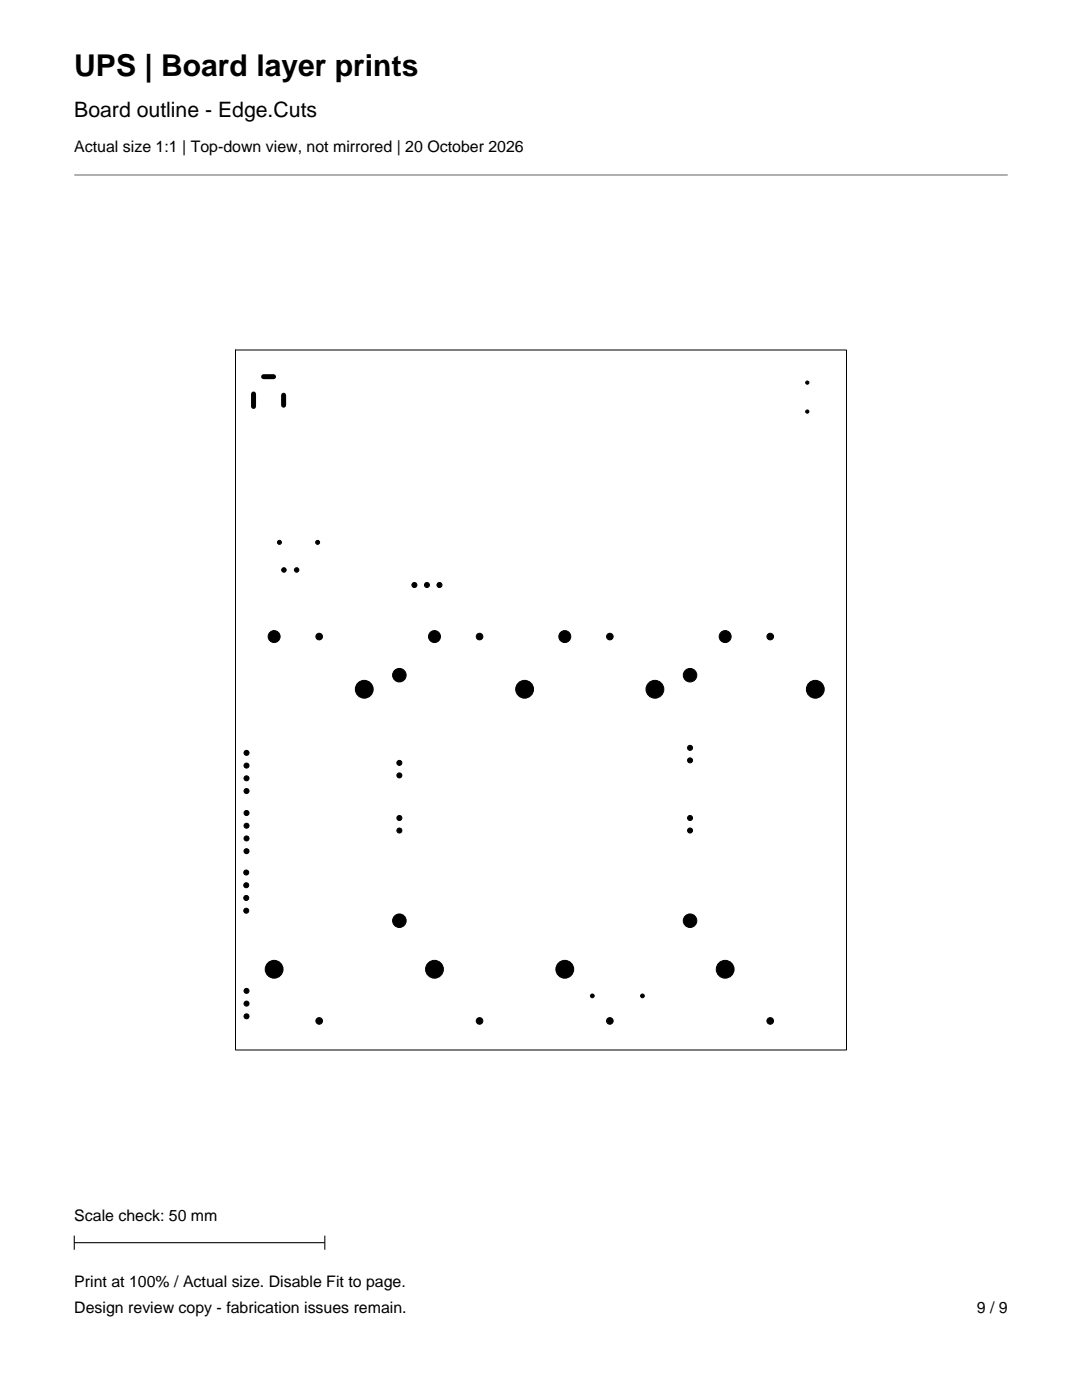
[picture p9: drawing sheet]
<svg xmlns="http://www.w3.org/2000/svg" width="216mm" height="279mm" viewBox="0 0 216 279" stroke-linecap="round" stroke-linejoin="round" font-family="sans-serif">
<defs><g id="words">
<text font-size="6" x="14.8" y="15.2">UPS | Board layer prints</text>
<text font-size="4.2" x="14.8" y="23.3">Board outline - Edge.Cuts</text>
<g font-size="3.2">
<text x="14.8" y="30.3">Actual size 1:1 | Top-down view, not mirrored | 20 October 2026</text>
<text x="14.8" y="243.8">Scale check: 50 mm</text>
<text x="14.8" y="256.8">Print at 100% / Actual size. Disable Fit to page.</text>
<text x="14.8" y="262.1">Design review copy - fabrication issues remain.</text>
<text x="194.9" y="262.1">9 / 9</text>
</g>
</g></defs>
<path d="M47 69.9h121.9v139.7h-121.9z" fill="none" stroke="#000" stroke-width=".2"/>
<g fill="#000" stroke="#000" stroke-width=".2">
<circle cx="161.1" cy="76.4" r=".33"/>
<circle cx="161.1" cy="82.1" r=".33"/>
<circle cx="55.8" cy="108.2" r=".4"/>
<circle cx="56.6" cy="113.7" r=".45"/>
<circle cx="59.2" cy="113.7" r=".45"/>
<circle cx="63.4" cy="108.2" r=".4"/>
<circle cx="82.7" cy="116.7" r=".5"/>
<circle cx="85.2" cy="116.7" r=".5"/>
<circle cx="87.7" cy="116.7" r=".5"/>
<circle cx="54.7" cy="127" r="1.19"/>
<circle cx="63.7" cy="127" r=".66"/>
<circle cx="72.7" cy="137.6" r="1.78"/>
<circle cx="79.7" cy="134.7" r="1.35"/>
<circle cx="86.7" cy="127" r="1.19"/>
<circle cx="95.7" cy="127" r=".66"/>
<circle cx="104.7" cy="137.6" r="1.78"/>
<circle cx="112.7" cy="127" r="1.19"/>
<circle cx="121.7" cy="127" r=".66"/>
<circle cx="130.7" cy="137.6" r="1.78"/>
<circle cx="137.7" cy="134.7" r="1.35"/>
<circle cx="144.7" cy="127" r="1.19"/>
<circle cx="153.7" cy="127" r=".66"/>
<circle cx="162.7" cy="137.6" r="1.78"/>
<circle cx="49.2" cy="155.3" r=".5"/>
<circle cx="49.2" cy="152.8" r=".5"/>
<circle cx="49.2" cy="157.9" r=".5"/>
<circle cx="49.2" cy="150.3" r=".5"/>
<circle cx="79.7" cy="154.7" r=".5"/>
<circle cx="79.7" cy="152.3" r=".5"/>
<circle cx="137.7" cy="151.7" r=".5"/>
<circle cx="137.7" cy="149.3" r=".5"/>
<circle cx="49.1" cy="174.1" r=".5"/>
<circle cx="49.1" cy="176.7" r=".5"/>
<circle cx="49.1" cy="179.2" r=".5"/>
<circle cx="49.2" cy="167.3" r=".5"/>
<circle cx="49.2" cy="164.8" r=".5"/>
<circle cx="49.2" cy="169.9" r=".5"/>
<circle cx="49.2" cy="162.3" r=".5"/>
<circle cx="79.7" cy="165.8" r=".5"/>
<circle cx="79.7" cy="163.2" r=".5"/>
<circle cx="137.7" cy="165.8" r=".5"/>
<circle cx="137.7" cy="163.2" r=".5"/>
<circle cx="49.1" cy="181.8" r=".5"/>
<circle cx="49.2" cy="197.8" r=".5"/>
<circle cx="54.7" cy="193.4" r="1.78"/>
<circle cx="79.7" cy="183.7" r="1.35"/>
<circle cx="86.7" cy="193.4" r="1.78"/>
<circle cx="112.7" cy="193.4" r="1.78"/>
<circle cx="118.2" cy="198.8" r=".37"/>
<circle cx="128.2" cy="198.8" r=".37"/>
<circle cx="137.7" cy="183.7" r="1.35"/>
<circle cx="144.7" cy="193.4" r="1.78"/>
<circle cx="49.2" cy="202.8" r=".5"/>
<circle cx="49.2" cy="200.3" r=".5"/>
<circle cx="63.7" cy="203.7" r=".66"/>
<circle cx="95.7" cy="203.7" r=".66"/>
<circle cx="121.7" cy="203.7" r=".66"/>
<circle cx="153.7" cy="203.7" r=".66"/>
</g>
<path d="M50.6 78.6v2.5M52.6 75.2h2M56.6 78.9v2" fill="none" stroke="#000" stroke-width="1"/>
<path d="M14.8 34.9h186.3" fill="none" stroke="#a6a6a6" stroke-width=".35"/>
<path d="M14.8 248h50M14.8 246.6v2.8M64.8 246.6v2.8" fill="none" stroke="#000" stroke-width=".21"/>
<use href="#words"/>
</svg>
